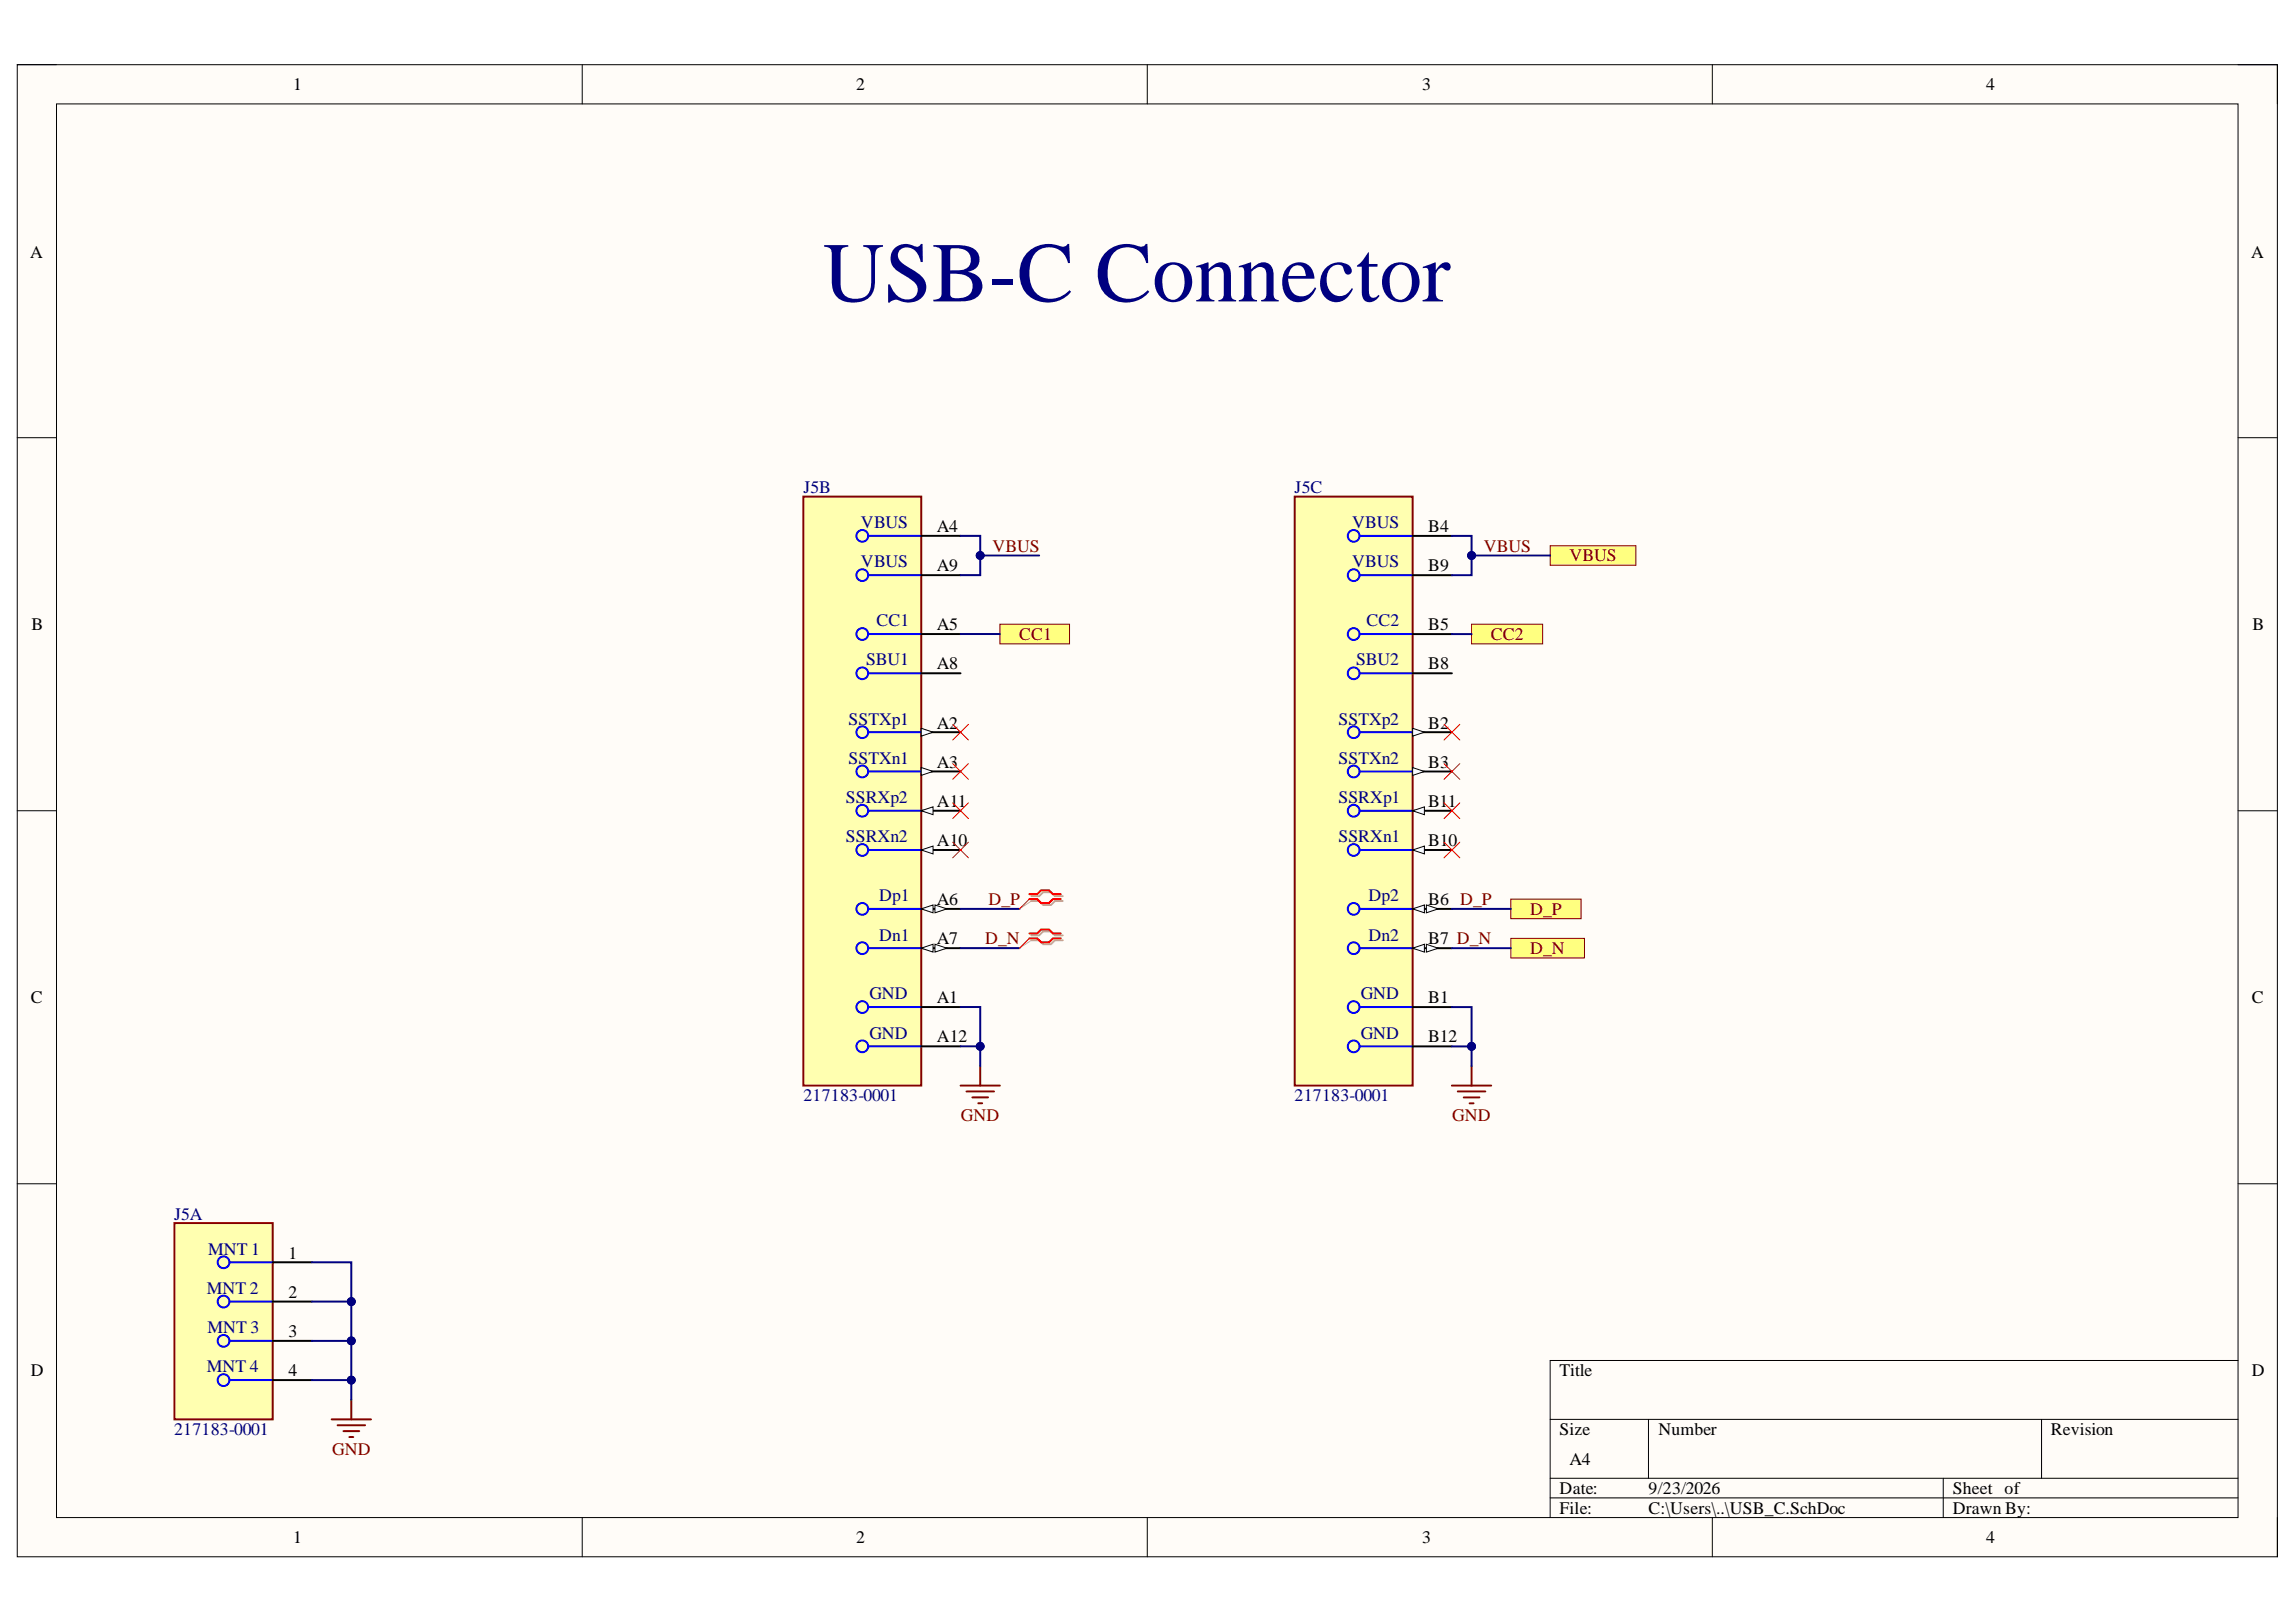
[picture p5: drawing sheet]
<svg xmlns="http://www.w3.org/2000/svg" width="297mm" height="210mm" viewBox="0 0 297 210" stroke-linecap="round" stroke-linejoin="round" font-family="sans-serif">
<defs><g id="words">
<text font-size="11" fill="#000080" x="106.5" y="39">USB-C Connector</text>
<g font-size="2.3">
<text x="37.9" y="11.7">1</text>
<text x="110.8" y="11.7">2</text>
<text x="184" y="11.7">3</text>
<text x="256.9" y="11.7">4</text>
<text x="3.9" y="33.3">A</text>
<text x="291.2" y="33.3">A</text>
<text x="121.2" y="68.9">A4</text>
<text x="184.8" y="68.9">B4</text>
<text x="121.2" y="73.9">A9</text>
<text x="184.8" y="73.9">B9</text>
<text x="4.1" y="81.5">B</text>
<text x="121.2" y="81.5">A5</text>
<text x="184.8" y="81.5">B5</text>
<text x="291.4" y="81.5">B</text>
<text x="121.2" y="86.6">A8</text>
<text x="184.8" y="86.6">B8</text>
<text x="121.2" y="94.3">A2</text>
<text x="184.8" y="94.3">B2</text>
<text x="121.2" y="99.4">A3</text>
<text x="184.8" y="99.4">B3</text>
<text x="121.2" y="104.5">A11</text>
<text x="184.8" y="104.5">B11</text>
<text x="121.2" y="109.5">A10</text>
<text x="184.8" y="109.5">B10</text>
<text x="121.2" y="117.1">A6</text>
<text x="184.8" y="117.1">B6 D_P</text>
<text x="121.2" y="122.2">A7</text>
<text x="184.8" y="122.2">B7 D_N</text>
<text x="4" y="129.8">C</text>
<text x="121.2" y="129.8">A1</text>
<text x="184.8" y="129.8">B1</text>
<text x="291.3" y="129.8">C</text>
<text x="121.2" y="134.9">A12</text>
<text x="184.8" y="134.9">B12</text>
<text x="37.3" y="162.9">1</text>
<text x="37.3" y="168">2</text>
<text x="37.3" y="173">3</text>
<text x="4" y="178.1">D</text>
<text x="37.3" y="178.1">4</text>
<text x="201.8" y="178.1">Title</text>
<text x="291.3" y="178.1">D</text>
<text x="201.8" y="185.7">Size</text>
<text x="214.5" y="185.7">Number</text>
<text x="265.3" y="185.7">Revision</text>
<text x="203" y="189.5">A4</text>
<text x="201.8" y="193.3">Date:</text>
<text x="201.8" y="195.9">File:</text>
<text x="213.3" y="193.3">9/23/2026</text>
<text x="213.3" y="195.9">C:\Users\..\USB_C.SchDoc</text>
<text x="252.6" y="193.3">Sheet of</text>
<text x="252.6" y="195.9">Drawn By:</text>
<text x="37.9" y="199.7">1</text>
<text x="110.8" y="199.7">2</text>
<text x="184" y="199.7">3</text>
<text x="256.9" y="199.7">4</text>
</g>
<g font-size="2.3" fill="#000080">
<text x="103.9" y="63.8">J5B</text>
<text x="167.5" y="63.8">J5C</text>
<text x="111.4" y="68.3">VBUS</text>
<text x="174.9" y="68.3">VBUS</text>
<text x="111.4" y="73.4">VBUS</text>
<text x="174.9" y="73.4">VBUS</text>
<text x="113.4" y="81">CC1</text>
<text x="176.8" y="81">CC2</text>
<text x="112.1" y="86.1">SBU1</text>
<text x="175.4" y="86.1">SBU2</text>
<text x="109.8" y="93.8">SSTXp1</text>
<text x="173.2" y="93.8">SSTXp2</text>
<text x="109.8" y="98.9">SSTXn1</text>
<text x="173.2" y="98.9">SSTXn2</text>
<text x="109.4" y="104">SSRXp2</text>
<text x="173.2" y="104">SSRXp1</text>
<text x="109.4" y="109">SSRXn2</text>
<text x="173.2" y="109">SSRXn1</text>
<text x="113.7" y="116.6">Dp1</text>
<text x="177.1" y="116.6">Dp2</text>
<text x="113.7" y="121.7">Dn1</text>
<text x="177.1" y="121.7">Dn2</text>
<text x="112.5" y="129.3">GND</text>
<text x="176" y="129.3">GND</text>
<text x="112.5" y="134.4">GND</text>
<text x="176" y="134.4">GND</text>
<text x="103.9" y="142.5">217183-0001</text>
<text x="167.5" y="142.5">217183-0001</text>
<text x="22.5" y="157.8">J5A</text>
<text x="26.7" y="167.5">MNT 2</text>
<text x="26.9" y="162.4">MNT 1</text>
<text x="26.8" y="172.5">MNT 3</text>
<text x="26.7" y="177.6">MNT 4</text>
<text x="22.5" y="185.7">217183-0001</text>
</g>
<g font-size="2.3" fill="#800000">
<text x="128.4" y="71.4">VBUS</text>
<text x="191.9" y="71.4">VBUS</text>
<text x="203" y="72.7">VBUS</text>
<text x="131.9" y="82.8">CC1</text>
<text x="192.9" y="82.8">CC2</text>
<text x="127.9" y="117.1">D_P</text>
<text x="198" y="118.4">D_P</text>
<text x="127.5" y="122.2">D_N</text>
<text x="198" y="123.5">D_N</text>
<text x="124.3" y="145.1">GND</text>
<text x="187.9" y="145.1">GND</text>
<text x="43" y="188.3">GND</text>
</g>
</g></defs>
<path d="M2.2 8.4h292.4v193.1h-292.4z" fill-rule="evenodd" fill="#fffcf8"/>
<path d="M2.2 8.4h292.4v193.1h-292.4z" fill="none" stroke="#000" stroke-width=".13"/>
<path d="M7.3 13.4h282.2v183h-282.2z" fill-rule="evenodd" fill="#fffcf8"/>
<g fill="none" stroke="#000" stroke-width=".13">
<path d="M2.2 8.4h5.1M7.3 13.4h282.2v183h-282.2zM75.3 8.4v5M148.4 8.4v5M221.5 8.4v5M289.5 8.4h5.1v5M2.2 56.6h5.1M289.5 56.6h5.1M2.2 104.9h5.1M289.5 104.9h5.1M2.2 153.2h5.1M289.5 153.2h5.1"/>
<path d="M289.5 176.1h-89v20.3M75.3 196.4v5.1M148.4 196.4v5.1M200.5 183.7h89M200.5 191.3h89M200.5 193.8h89M213.3 183.7v7.6M221.5 196.4v5.1M251.4 191.3v5.1M264.1 183.7v7.6M294.6 196.4v5.1"/>
</g>
<path d="M22.6 158.3h12.7v25.4h-12.7z" fill-rule="evenodd" fill="#ffffb0"/>
<path d="M22.6 158.3h12.7v25.4h-12.7z" fill="none" stroke="#800000" stroke-width=".25"/>
<g fill="none" stroke="#00f" stroke-width=".25">
<path d="M29.7 163.4h5.6M29.7 168.4h5.6M29.7 173.5h5.6M29.7 178.6h5.6"/>
<circle cx="28.9" cy="163.4" r=".76"/>
<circle cx="28.9" cy="173.5" r=".76"/>
<circle cx="28.9" cy="168.4" r=".76"/>
<circle cx="28.9" cy="178.6" r=".76"/>
</g>
<path d="M35.3 163.4h5.1M35.3 168.4h5.1M35.3 173.5h5.1M35.3 178.6h5.1" fill="none" stroke="#000" stroke-width=".25"/>
<path d="M103.9 64.3h15.3v76.2h-15.3z" fill-rule="evenodd" fill="#ffffb0"/>
<path d="M103.9 64.3h15.3v76.2h-15.3z" fill="none" stroke="#800000" stroke-width=".25"/>
<g fill="none" stroke="#00f" stroke-width=".25">
<path d="M112.3 69.3h6.9M112.3 74.4h6.9M112.3 82.1h6.9M112.3 87.1h6.9M112.3 94.8h6.9M112.3 99.8h6.9M112.3 104.9h6.9M112.3 110h6.9M112.3 117.6h6.9M112.3 122.7h6.9M112.3 130.3h6.9M112.3 135.4h6.9"/>
<circle cx="111.6" cy="69.3" r=".76"/>
<circle cx="111.6" cy="74.4" r=".76"/>
<circle cx="111.6" cy="94.8" r=".76"/>
<circle cx="111.6" cy="87.1" r=".76"/>
<circle cx="111.6" cy="99.8" r=".76"/>
<circle cx="111.6" cy="82" r=".76"/>
<circle cx="111.6" cy="117.6" r=".76"/>
<circle cx="111.6" cy="110" r=".76"/>
<circle cx="111.6" cy="104.9" r=".76"/>
<circle cx="111.6" cy="135.4" r=".76"/>
<circle cx="111.6" cy="130.3" r=".76"/>
<circle cx="111.6" cy="122.7" r=".76"/>
</g>
<path d="M119.2 94.8h5.1M119.2 130.3h5.1" fill="none" stroke="#000" stroke-width=".25"/>
<path d="M119.2 94.2l1.5 .6-1.5 .5z" fill="#f8fcff"/>
<path d="M119.2 94.2l1.5 .6-1.5 .5z" fill="none" stroke="#000" stroke-width=".13"/>
<path d="M119.2 99.8h5.1" fill="none" stroke="#000" stroke-width=".25"/>
<path d="M119.2 99.3l1.5 .5-1.5 .5z" fill="#f8fcff"/>
<path d="M119.2 99.3l1.5 .5-1.5 .5z" fill="none" stroke="#000" stroke-width=".13"/>
<path d="M119.2 69.3h5.1M119.2 82.1h5.1M119.2 117.6h5.1" fill="none" stroke="#000" stroke-width=".25"/>
<path d="M119.2 117.6l1.5-.5v1z" fill="#f8fcff"/>
<path d="M119.2 117.6l1.5-.5v1z" fill="none" stroke="#000" stroke-width=".13"/>
<path d="M121 117.1l1.5 .5-1.5 .5z" fill="#f8fcff"/>
<path d="M121 117.1l1.5 .5-1.5 .5z" fill="none" stroke="#000" stroke-width=".13"/>
<path d="M119.2 122.7h5.1" fill="none" stroke="#000" stroke-width=".25"/>
<path d="M119.2 122.7l1.5-.5v1z" fill="#f8fcff"/>
<path d="M119.2 122.7l1.5-.5v1z" fill="none" stroke="#000" stroke-width=".13"/>
<path d="M121 122.2l1.5 .5-1.5 .5z" fill="#f8fcff"/>
<path d="M121 122.2l1.5 .5-1.5 .5z" fill="none" stroke="#000" stroke-width=".13"/>
<path d="M119.2 74.4h5.1M119.2 87.1h5.1M119.2 110h5.1" fill="none" stroke="#000" stroke-width=".25"/>
<path d="M119.2 110l1.5-.5v1z" fill="#f8fcff"/>
<path d="M119.2 110l1.5-.5v1z" fill="none" stroke="#000" stroke-width=".13"/>
<path d="M119.2 104.9h5.1" fill="none" stroke="#000" stroke-width=".25"/>
<path d="M119.2 104.9l1.5-.5v1z" fill="#f8fcff"/>
<path d="M119.2 104.9l1.5-.5v1z" fill="none" stroke="#000" stroke-width=".13"/>
<path d="M119.2 135.4h5.1" fill="none" stroke="#000" stroke-width=".25"/>
<path d="M167.5 64.3h15.3v76.2h-15.3z" fill-rule="evenodd" fill="#ffffb0"/>
<path d="M167.5 64.3h15.3v76.2h-15.3z" fill="none" stroke="#800000" stroke-width=".25"/>
<g fill="none" stroke="#00f" stroke-width=".25">
<path d="M175.9 69.4h6.9M175.9 74.4h6.9M175.9 82.1h6.9M175.9 87.1h6.9M175.9 94.8h6.9M175.9 99.8h6.9M175.9 104.9h6.9M175.9 110h6.9M175.9 117.6h6.9M175.9 122.7h6.9M175.9 130.3h6.9M175.9 135.4h6.9"/>
<circle cx="175.1" cy="69.4" r=".76"/>
<circle cx="175.1" cy="74.4" r=".76"/>
<circle cx="175.1" cy="99.8" r=".76"/>
<circle cx="175.1" cy="94.8" r=".76"/>
<circle cx="175.1" cy="87.1" r=".76"/>
<circle cx="175.1" cy="82.1" r=".76"/>
<circle cx="175.1" cy="117.6" r=".76"/>
<circle cx="175.1" cy="110" r=".76"/>
<circle cx="175.1" cy="104.9" r=".76"/>
<circle cx="175.1" cy="135.4" r=".76"/>
<circle cx="175.1" cy="130.3" r=".76"/>
<circle cx="175.1" cy="122.7" r=".76"/>
</g>
<path d="M182.8 94.8h5M182.8 130.3h5" fill="none" stroke="#000" stroke-width=".25"/>
<path d="M182.8 94.2l1.5 .6-1.5 .5z" fill="#f8fcff"/>
<path d="M182.8 94.2l1.5 .6-1.5 .5z" fill="none" stroke="#000" stroke-width=".13"/>
<path d="M182.8 99.8h5" fill="none" stroke="#000" stroke-width=".25"/>
<path d="M182.8 99.3l1.5 .5-1.5 .5z" fill="#f8fcff"/>
<path d="M182.8 99.3l1.5 .5-1.5 .5z" fill="none" stroke="#000" stroke-width=".13"/>
<path d="M182.8 69.4h5M182.8 82.1h5M182.8 117.6h5" fill="none" stroke="#000" stroke-width=".25"/>
<path d="M182.8 117.6l1.5-.5v1z" fill="#f8fcff"/>
<path d="M182.8 117.6l1.5-.5v1z" fill="none" stroke="#000" stroke-width=".13"/>
<path d="M184.5 117.1l1.6 .5-1.6 .5z" fill="#f8fcff"/>
<path d="M184.5 117.1l1.6 .5-1.6 .5z" fill="none" stroke="#000" stroke-width=".13"/>
<path d="M182.8 122.7h5" fill="none" stroke="#000" stroke-width=".25"/>
<path d="M182.8 122.7l1.5-.5v1z" fill="#f8fcff"/>
<path d="M182.8 122.7l1.5-.5v1z" fill="none" stroke="#000" stroke-width=".13"/>
<path d="M184.5 122.2l1.6 .5-1.6 .5z" fill="#f8fcff"/>
<path d="M184.5 122.2l1.6 .5-1.6 .5z" fill="none" stroke="#000" stroke-width=".13"/>
<path d="M182.8 74.4h5M182.8 87.1h5M182.8 110h5" fill="none" stroke="#000" stroke-width=".25"/>
<path d="M182.8 110l1.5-.5v1z" fill="#f8fcff"/>
<path d="M182.8 110l1.5-.5v1z" fill="none" stroke="#000" stroke-width=".13"/>
<path d="M182.8 104.9h5" fill="none" stroke="#000" stroke-width=".25"/>
<path d="M182.8 104.9l1.5-.5v1z" fill="#f8fcff"/>
<path d="M182.8 104.9l1.5-.5v1z" fill="none" stroke="#000" stroke-width=".13"/>
<path d="M182.8 135.4h5" fill="none" stroke="#000" stroke-width=".25"/>
<path d="M200.5 70.6h11.1v2.6h-11.1z" fill-rule="evenodd" fill="#ffff80"/>
<path d="M200.5 70.6h11.1v2.6h-11.1z" fill="none" stroke="#800000" stroke-width=".13"/>
<path d="M129.4 80.8h9v2.5h-9z" fill-rule="evenodd" fill="#ffff80"/>
<path d="M129.4 80.8h9v2.5h-9z" fill="none" stroke="#800000" stroke-width=".13"/>
<path d="M190.4 80.8h9.2v2.5h-9.2z" fill-rule="evenodd" fill="#ffff80"/>
<path d="M190.4 80.8h9.2v2.5h-9.2z" fill="none" stroke="#800000" stroke-width=".13"/>
<path d="M195.5 116.4h9v2.5h-9z" fill-rule="evenodd" fill="#ffff80"/>
<path d="M195.5 116.4h9v2.5h-9z" fill="none" stroke="#800000" stroke-width=".13"/>
<path d="M195.5 121.4h9.5v2.6h-9.5z" fill-rule="evenodd" fill="#ffff80"/>
<path d="M195.5 121.4h9.5v2.6h-9.5z" fill="none" stroke="#800000" stroke-width=".13"/>
<g fill="none" stroke="#800000" stroke-width=".25">
<path d="M126.8 137.9v2.6M190.4 137.9v2.6M124.3 140.5h5.1M125 141.2h3.6M125.8 142h2M126.6 142.8h.5M187.8 140.5h5.1M188.6 141.2h3.6M189.4 142h2M190.1 142.8h.5M42.9 183.7h5.1M43.7 184.4h3.5"/>
<path d="M44.4 185.2h2.1M45.2 186h.5M45.4 181.1v2.6"/>
</g>
<g fill="none" stroke="#f00" stroke-width=".13">
<path d="M123.3 93.7l2 2.1M123.3 98.8l2 2.1M125.3 93.7l-2 2.1M125.3 98.8l-2 2.1M186.8 93.7l2.1 2.1M186.8 98.8l2.1 2.1M188.9 93.7l-2.1 2.1M188.9 98.8l-2.1 2.1M123.3 103.9l2 2M123.3 109l2 2M125.3 103.9l-2 2M125.3 109l-2 2"/>
<path d="M186.8 103.9l2.1 2M186.8 109l2.1 2M188.9 103.9l-2.1 2M188.9 109l-2.1 2"/>
</g>
<path d="M124.3 69.3h2.5v5.1h-2.5" fill="none" stroke="#000080" stroke-width=".25"/>
<circle cx="126.8" cy="71.9" r=".51" fill="#000080"/>
<circle cx="126.8" cy="71.9" r=".51" fill="none" stroke="#000080" stroke-width=".13"/>
<path d="M124.3 82.1h5.1M187.8 82.1h2.6M124.3 130.3h2.5v7.6M187.8 122.7h7.7" fill="none" stroke="#000080" stroke-width=".25"/>
<circle cx="126.8" cy="135.4" r=".51" fill="#000080"/>
<circle cx="126.8" cy="135.4" r=".51" fill="none" stroke="#000080" stroke-width=".13"/>
<path d="M124.3 135.4h2.5" fill="none" stroke="#000080" stroke-width=".25"/>
<circle cx="126.8" cy="135.4" r=".51" fill="#000080"/>
<circle cx="126.8" cy="135.4" r=".51" fill="none" stroke="#000080" stroke-width=".13"/>
<path d="M187.8 135.4h2.6v2.5" fill="none" stroke="#000080" stroke-width=".25"/>
<circle cx="190.4" cy="135.4" r=".51" fill="#000080"/>
<circle cx="190.4" cy="135.4" r=".51" fill="none" stroke="#000080" stroke-width=".13"/>
<path d="M187.8 130.3h2.6v5.1" fill="none" stroke="#000080" stroke-width=".25"/>
<circle cx="190.4" cy="135.4" r=".51" fill="#000080"/>
<circle cx="190.4" cy="135.4" r=".51" fill="none" stroke="#000080" stroke-width=".13"/>
<path d="M187.8 69.4h2.6v5h-2.6" fill="none" stroke="#000080" stroke-width=".25"/>
<circle cx="190.4" cy="71.9" r=".51" fill="#000080"/>
<circle cx="190.4" cy="71.9" r=".51" fill="none" stroke="#000080" stroke-width=".13"/>
<path d="M190.4 71.9h10.1" fill="none" stroke="#000080" stroke-width=".25"/>
<circle cx="190.4" cy="71.9" r=".51" fill="#000080"/>
<circle cx="190.4" cy="71.9" r=".51" fill="none" stroke="#000080" stroke-width=".13"/>
<path d="M40.4 163.4h5v17.7" fill="none" stroke="#000080" stroke-width=".25"/>
<circle cx="45.4" cy="168.4" r=".51" fill="#000080"/>
<circle cx="45.4" cy="168.4" r=".51" fill="none" stroke="#000080" stroke-width=".13"/>
<circle cx="45.4" cy="173.5" r=".51" fill="#000080"/>
<circle cx="45.4" cy="173.5" r=".51" fill="none" stroke="#000080" stroke-width=".13"/>
<circle cx="45.4" cy="178.6" r=".51" fill="#000080"/>
<circle cx="45.4" cy="178.6" r=".51" fill="none" stroke="#000080" stroke-width=".13"/>
<path d="M40.4 168.4h5" fill="none" stroke="#000080" stroke-width=".25"/>
<circle cx="45.4" cy="168.4" r=".51" fill="#000080"/>
<circle cx="45.4" cy="168.4" r=".51" fill="none" stroke="#000080" stroke-width=".13"/>
<path d="M40.4 173.5h5" fill="none" stroke="#000080" stroke-width=".25"/>
<circle cx="45.4" cy="173.5" r=".51" fill="#000080"/>
<circle cx="45.4" cy="173.5" r=".51" fill="none" stroke="#000080" stroke-width=".13"/>
<path d="M40.4 178.6h5" fill="none" stroke="#000080" stroke-width=".25"/>
<circle cx="45.4" cy="178.6" r=".51" fill="#000080"/>
<circle cx="45.4" cy="178.6" r=".51" fill="none" stroke="#000080" stroke-width=".13"/>
<path d="M126.8 71.9h7.6" fill="none" stroke="#000080" stroke-width=".25"/>
<circle cx="126.8" cy="71.9" r=".51" fill="#000080"/>
<circle cx="126.8" cy="71.9" r=".51" fill="none" stroke="#000080" stroke-width=".13"/>
<path d="M124.3 117.6h7.6M187.8 117.6h7.7M124.3 122.7h7.6" fill="none" stroke="#000080" stroke-width=".25"/>
<path d="M133.4 116h1l.5-.5h1.1l.5 .5h1M133.4 116.6h1l.5 .5h1.1l.5-.5h1M133.4 121.1h1l.5-.6h1.1l.5 .6h1M133.4 121.7h1l.5 .5h1.1l.5-.5h1" fill="none" stroke="#d0a19e" stroke-width=".25"/>
<path d="M133.4 116.6l-1.5 1M133.4 121.7l-1.5 1" fill="none" stroke="#d0a19e" stroke-width=".13"/>
<path d="M133.2 115.7h1l.5-.5h1l.5 .5h1M133.2 116.4h1l.5 .5h1l.5-.5h1M133.2 120.8h1l.5-.5h1l.5 .5h1M133.2 121.4h1l.5 .5h1l.5-.5h1" fill="none" stroke="#f00" stroke-width=".25"/>
<path d="M133.2 116.4l-1.3 1.2M133.2 121.4l-1.3 1.3" fill="none" stroke="#f00" stroke-width=".13"/>
<use href="#words"/>
</svg>
